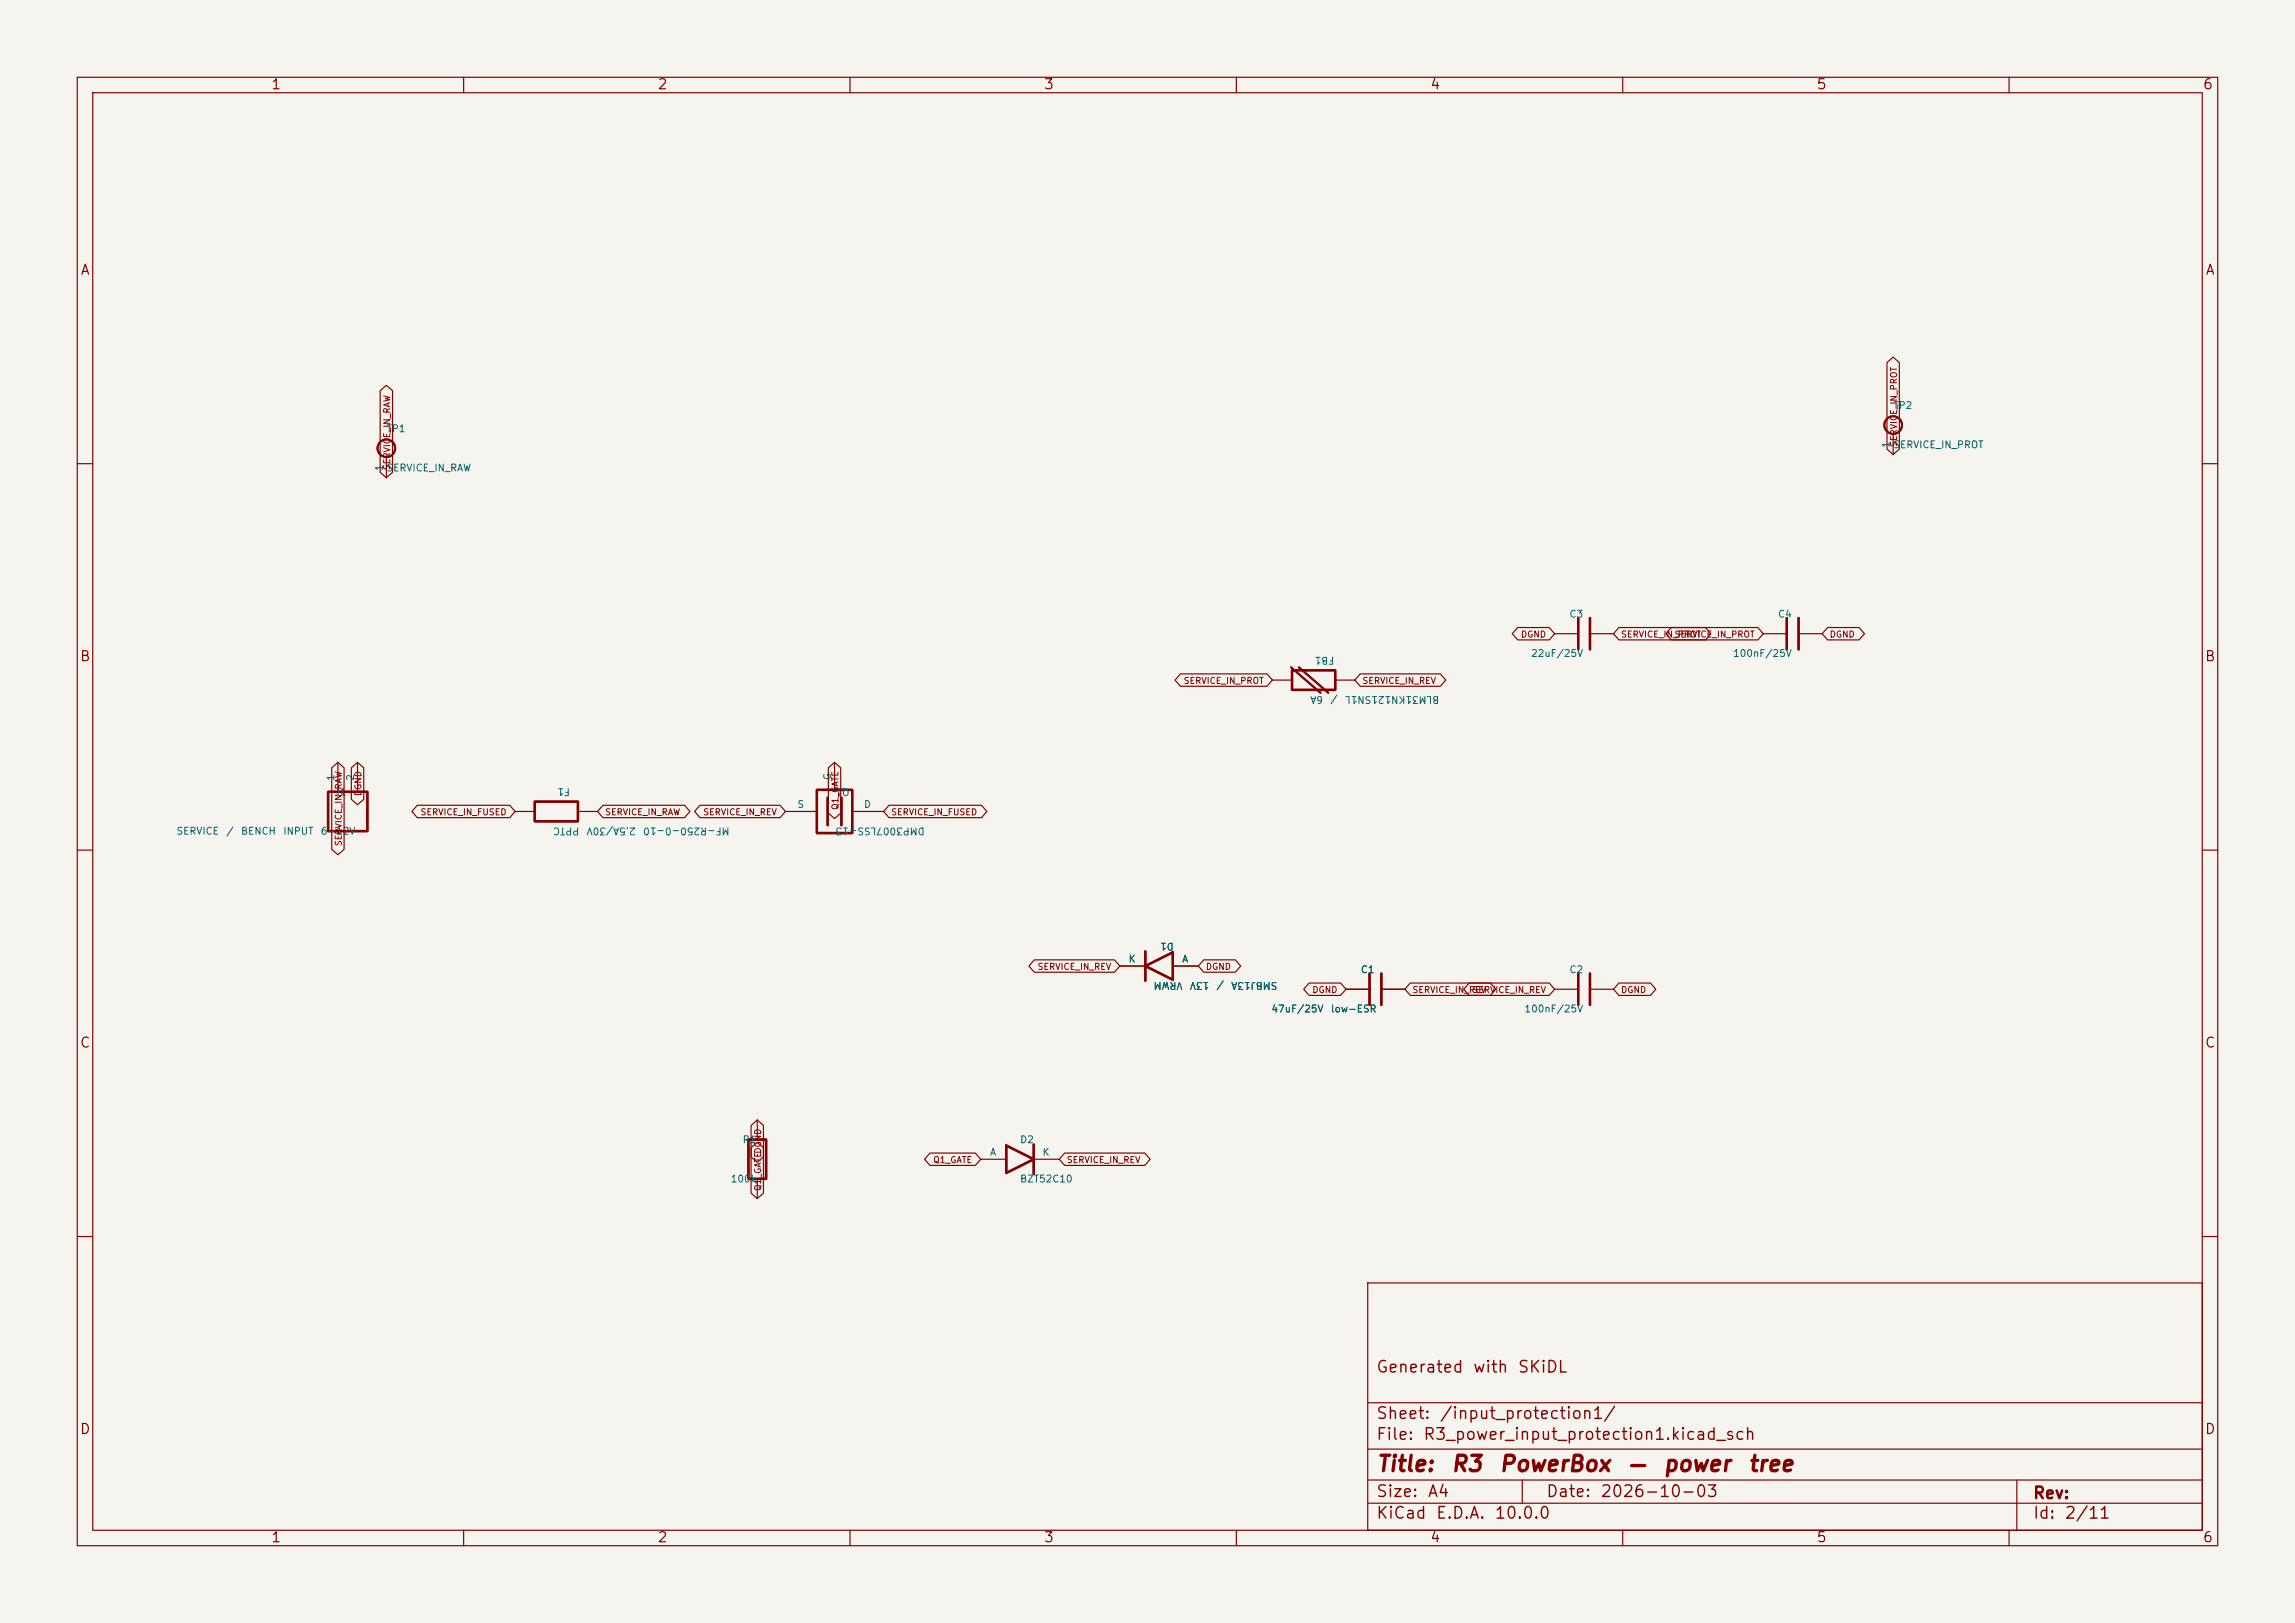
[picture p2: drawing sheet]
<svg xmlns="http://www.w3.org/2000/svg" width="297mm" height="210mm" viewBox="0 0 297 210" stroke-linecap="round" stroke-linejoin="round" font-family="sans-serif">
<defs><g id="words">
<g font-size="2" fill="#840000">
<text x="178" y="190.9">Title:</text>
<text x="187.7" y="190.9">R3</text>
<text x="193.9" y="190.9">PowerBox</text>
<text x="210.5" y="190.9">—</text>
<text x="215.1" y="190.9">power</text>
<text x="226.1" y="190.9">tree</text>
</g>
<g font-size="1.5" fill="#840000">
<text x="178" y="178">Generated</text>
<text x="190.5" y="178">with</text>
<text x="196.3" y="178">SKiDL</text>
<text x="178" y="184">Sheet:</text>
<text x="186.2" y="184">/input_protection1/</text>
<text x="178" y="186.7">File:</text>
<text x="184.1" y="186.7">R3_power_input_protection1.kicad_sch</text>
<text x="178" y="196.9">KiCad</text>
<text x="178" y="194.1">Size:</text>
<text x="184.7" y="194.1">A4</text>
<text x="185.7" y="196.9">E.D.A.</text>
<text x="193.3" y="196.9">10.0.0</text>
<text x="200" y="194.1">Date:</text>
<text x="207" y="194.1">2026-10-03</text>
<text x="263" y="194.3">Rev:</text>
<text x="263" y="196.9">Id:</text>
<text x="267.1" y="196.9">2/11</text>
</g>
<g font-size="1.3" fill="#840000">
<text x="35" y="11.9">1</text>
<text x="85" y="11.9">2</text>
<text x="135" y="11.9">3</text>
<text x="185" y="11.9">4</text>
<text x="235" y="11.9">5</text>
<text x="285" y="11.9">6</text>
<text x="10.3" y="35.9">A</text>
<text x="285.3" y="35.9">A</text>
<text x="10.3" y="85.9">B</text>
<text x="285.3" y="85.9">B</text>
<text x="10.3" y="135.9">C</text>
<text x="285.3" y="135.9">C</text>
<text x="10.3" y="185.9">D</text>
<text x="285.3" y="185.9">D</text>
<text x="35" y="199.9">1</text>
<text x="85" y="199.9">2</text>
<text x="135" y="199.9">3</text>
<text x="185" y="199.9">4</text>
<text x="235" y="199.9">5</text>
<text x="285" y="199.9">6</text>
</g>
<g font-size=".9" fill="#006464">
<text x="244.9" y="53.1">TP2</text>
<text x="49.9" y="56.1">TP1</text>
<text x="244.7" y="58" transform="rotate(-90 244.7 58)">1</text>
<text x="244.9" y="58.2">SERVICE_IN_PROT</text>
<text x="49.7" y="61" transform="rotate(-90 49.7 61)">1</text>
<text x="49.9" y="61.2">SERVICE_IN_RAW</text>
<text x="203" y="80.1">C3</text>
<text x="230" y="80.1">C4</text>
<text x="171.3" y="89.9" transform="rotate(-180 171.3 89.9)">6A</text>
<text x="172.7" y="84.8" transform="rotate(-180 172.7 84.8)">FB1</text>
<text x="173.2" y="89.9" transform="rotate(-180 173.2 89.9)">/</text>
<text x="186.3" y="89.9" transform="rotate(-180 186.3 89.9)">BLM31KN121SN1L</text>
<text x="198.1" y="85.2">22uF/25V</text>
<text x="224.2" y="85.2">100nF/25V</text>
<text x="43.5" y="101.1" transform="rotate(-90 43.5 101.1)">1</text>
<text x="46" y="101.1" transform="rotate(-90 46 101.1)">2</text>
<text x="73.8" y="101.8" transform="rotate(-180 73.8 101.8)">F1</text>
<text x="107.7" y="101" transform="rotate(-90 107.7 101)">G</text>
<text x="110" y="101.8" transform="rotate(-180 110 101.8)">Q1</text>
<text x="43.2" y="103.1">J1</text>
<text x="75" y="106.9" transform="rotate(-180 75 106.9)">PPTC</text>
<text x="82.4" y="106.9" transform="rotate(-180 82.4 106.9)">2.5A/30V</text>
<text x="94.5" y="106.9" transform="rotate(-180 94.5 106.9)">MF-R250-0-10</text>
<text x="103.1" y="104.7">S</text>
<text x="111.7" y="104.7">D</text>
<text x="119.7" y="106.9" transform="rotate(-180 119.7 106.9)">DMP3007LSS-13</text>
<text x="22.8" y="108.2">SERVICE</text>
<text x="29.2" y="108.2">/</text>
<text x="31.1" y="108.2">BENCH</text>
<text x="36.6" y="108.2">INPUT</text>
<text x="41.4" y="108.2">6-12V</text>
<text x="146" y="124.7">K</text>
<text x="152" y="121.8" transform="rotate(-180 152 121.8)">D1</text>
<text x="152.9" y="124.7">A</text>
<text x="153.1" y="126.9" transform="rotate(-180 153.1 126.9)">VRWM</text>
<text x="156.6" y="126.9" transform="rotate(-180 156.6 126.9)">13V</text>
<text x="158.5" y="126.9" transform="rotate(-180 158.5 126.9)">/</text>
<text x="164.5" y="131.2">47uF/25V</text>
<text x="165.4" y="126.9" transform="rotate(-180 165.4 126.9)">SMBJ13A</text>
<text x="172.1" y="131.2">low-ESR</text>
<text x="176" y="126.1">C1</text>
<text x="197.2" y="131.2">100nF/25V</text>
<text x="203" y="126.1">C2</text>
<text x="96" y="148.1">R1</text>
<text x="128.1" y="149.7">A</text>
<text x="131.9" y="148.1">D2</text>
<text x="134.8" y="149.7">K</text>
<text x="94.5" y="153.2">100k</text>
<text x="131.9" y="153.2">BZT52C10</text>
</g>
<g font-size=".8" fill="#840000">
<text x="245.7" y="57.9" transform="rotate(-90 245.7 57.9)">SERVICE_IN_PROT</text>
<text x="50.7" y="60.9" transform="rotate(-90 50.7 60.9)">SERVICE_IN_RAW</text>
<text x="196.8" y="82.7">DGND</text>
<text x="209.7" y="82.7">SERVICE_IN_PROT</text>
<text x="216.6" y="82.7">SERVICE_IN_PROT</text>
<text x="236.7" y="82.7">DGND</text>
<text x="153.1" y="88.7">SERVICE_IN_PROT</text>
<text x="176.2" y="88.7">SERVICE_IN_REV</text>
<text x="47" y="103.1" transform="rotate(-90 47 103.1)">DGND</text>
<text x="54.3" y="105.7">SERVICE_IN_FUSED</text>
<text x="78.2" y="105.7">SERVICE_IN_RAW</text>
<text x="90.9" y="105.7">SERVICE_IN_REV</text>
<text x="108.7" y="104.9" transform="rotate(-90 108.7 104.9)">Q1_GATE</text>
<text x="115.2" y="105.7">SERVICE_IN_FUSED</text>
<text x="44.4" y="109.6" transform="rotate(-90 44.4 109.6)">SERVICE_IN_RAW</text>
<text x="134.2" y="125.7">SERVICE_IN_REV</text>
<text x="156" y="125.7">DGND</text>
<text x="169.8" y="128.7">DGND</text>
<text x="182.7" y="128.7">SERVICE_IN_REV</text>
<text x="190.5" y="128.7">SERVICE_IN_REV</text>
<text x="209.7" y="128.7">DGND</text>
<text x="98.7" y="154.2" transform="rotate(-90 98.7 154.2)">Q1_GATEDGND</text>
<text x="120.7" y="150.7">Q1_GATE</text>
<text x="138" y="150.7">SERVICE_IN_REV</text>
</g>
</g></defs>
<path d="M0 0h297v210h-297z" fill="#f5f4ef" stroke="#f5f4ef" stroke-width=".13"/>
<g fill="none" stroke="#840000" stroke-width=".15">
<path d="M10 10h277v190h-277zM12 12h273v186h-273zM60 10v2M110 10v2M160 10v2M210 10v2M260 10v2M49.2 50.6l.8-.7 .8 .7v10.5l-.8 .7-.8-.7zM50 59.1v2.7M244.2 46.9l.8-.7 .8 .7v11.2l-.8 .7-.8-.7zM245 56.1v2.7M10 60h2"/>
<path d="M285 60h2M42.9 99.4l.8-.7 .8 .7v10.5l-.8 .7-.8-.7zM43.7 98.7v3.8M45.5 99.4l.8-.7 .8 .7v4l-.8 .7-.8-.7zM46.3 98.7v3.8M107.2 99.4l.8-.7 .8 .7v5.8l-.8 .7-.8-.7zM108 98.7v3.5M152.8 87.2h11.2l.7 .8-.7 .8h-11.2l-.7-.8zM164.7 88h2.5M172.8 88h2.5M176 87.2h10.4l.7 .8-.7 .8h-10.4l-.7-.8zM196.4 81.2h4.1l.7 .8-.7 .8h-4.1l-.7-.8z"/>
<path d="M201.2 82h3M205.8 82h3M209.5 81.2h11.2l.7 .8-.7 .8h-11.2l-.7-.8zM216.3 81.2h11.2l.7 .8-.7 .8h-11.2l-.7-.8zM228.2 82h3M232.8 82h3M236.5 81.2h4.1l.7 .8-.7 .8h-4.1l-.7-.8zM10 110h2M54 104.2h12l.7 .8-.7 .8h-12l-.7-.8zM66.7 105h2.5M74.8 105h2.5M78 104.2h10.6l.7 .8-.7 .8h-10.6l-.7-.8z"/>
<path d="M90.6 104.2h10.3l.7 .8-.7 .8h-10.3l-.7-.8zM101.6 105h4.1M110.3 105h4M115.1 104.2h11.9l.7 .8-.7 .8h-11.9l-.8-.8zM285 110h2M133.9 124.2h10.3l.7 .8-.7 .8h-10.3l-.7-.8zM144.9 125h3.3M151.8 125h3.3M155.8 124.2h4.1l.7 .8-.7 .8h-4.1l-.7-.8zM169.4 127.2h4.1l.7 .8-.7 .8h-4.1l-.7-.8zM174.2 128h3M178.8 128h3"/>
<path d="M182.5 127.2h10.4l.7 .8-.7 .8h-10.4l-.7-.8zM190.1 127.2h10.4l.7 .8-.7 .8h-10.4l-.7-.8zM201.2 128h3M205.8 128h3M209.5 127.2h4.1l.7 .8-.7 .8h-4.1l-.7-.8zM97.2 145.6l.8-.7 .8 .7v4.1l-.8 .7-.8-.7zM97.2 148.5l.8-.7 .8 .7v5.9l-.8 .7-.8-.7zM98 144.9v2.6M98 152.5v2.6M120.4 149.2h5.8l.7 .8-.7 .8h-5.8l-.7-.8zM126.9 150h3.3M133.8 150h3.3"/>
<path d="M137.8 149.2h10.3l.7 .8-.7 .8h-10.3l-.7-.8zM10 160h2M177 166h108v32h-108zM285 160h2M60 198v2M110 198v2M160 198v2M177 194.5h108M177 191.5h108M177 187.5h108M177 181.5h108M197 191.5v3"/>
<path d="M210 198v2M260 198v2M261 191.5v6.5"/>
</g>
<g fill="none" stroke="#840000" stroke-width=".3">
<path d="M204.2 80v4M205.8 80v4M231.2 80v4M232.8 80v4M167.2 86.7h5.6v2.6h-5.6zM42.5 102.5h5v5h-5zM69.2 103.7h5.6v2.6h-5.6zM105.7 102.2h4.6v5.6h-4.6zM107.1 103.2v3.6M108.9 103.2v3.6M148.2 125l3.6-1.8v3.6zM148.2 123.1v3.8"/>
<path d="M177.2 126v4M178.8 126v4M204.2 126v4M205.8 126v4M96.9 147.5h2.2v5h-2.2zM130.2 148.2l3.6 1.8-3.6 1.8zM133.8 148.1v3.8"/>
</g>
<g fill="none" stroke="#840000" stroke-width=".25">
<path d="M167.1 86.3l3.8 3.4M168.1 86.3l3.8 3.4"/>
<circle cx="50" cy="58" r="1.14"/>
<circle cx="245" cy="55" r="1.14"/>
</g>
<use href="#words"/>
</svg>
